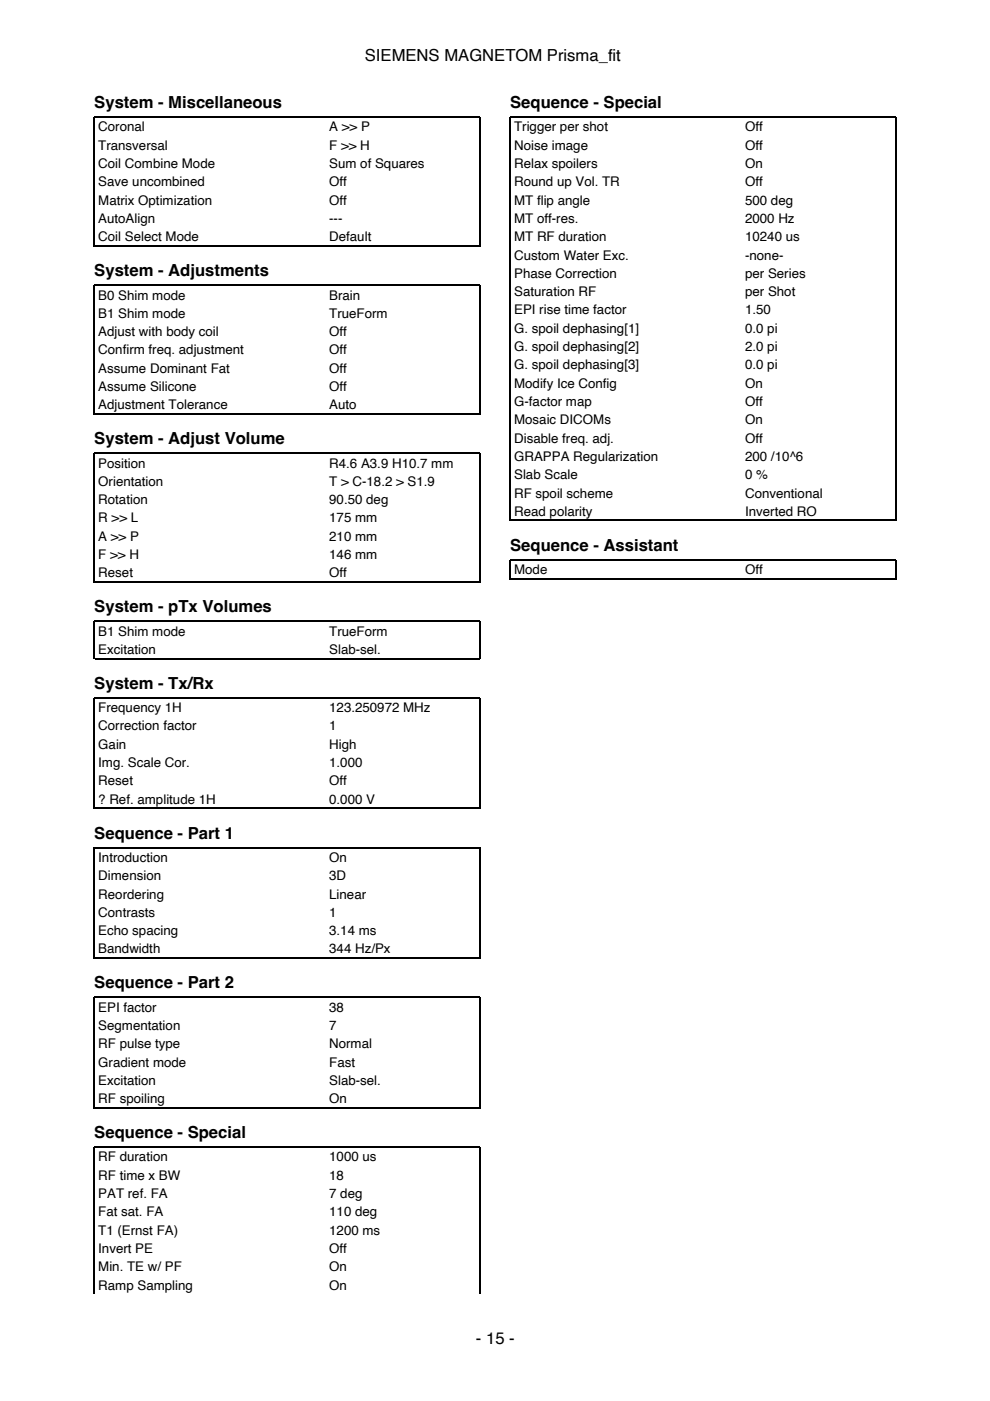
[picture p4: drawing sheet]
<svg xmlns="http://www.w3.org/2000/svg" width="210mm" height="297mm" viewBox="0 0 210 297" stroke-linecap="round" stroke-linejoin="round" font-family="sans-serif">
<defs><g id="words">
<g font-size="3.5">
<text x="77.4" y="12.9">SIEMENS MAGNETOM Prisma_fit</text>
<text x="20" y="22.9">System - Miscellaneous</text>
<text x="108.2" y="22.9">Sequence - Special</text>
<text x="20" y="58.6">System - Adjustments</text>
<text x="20" y="94.2">System - Adjust Volume</text>
<text x="108.2" y="116.8">Sequence - Assistant</text>
<text x="20" y="129.8">System - pTx Volumes</text>
<text x="20" y="146">System - Tx/Rx</text>
<text x="20" y="177.8">Sequence - Part 1</text>
<text x="20" y="209.5">Sequence - Part 2</text>
<text x="20" y="241.3">Sequence - Special</text>
<text x="100.9" y="284.9">- 15 -</text>
</g>
<g font-size="2.8">
<text x="20.8" y="27.9">Coronal</text>
<text x="69.8" y="27.9">A &gt;&gt; P</text>
<text x="109" y="27.9">Trigger per shot</text>
<text x="158" y="27.9">Off</text>
<text x="20.8" y="31.7">Transversal</text>
<text x="20.8" y="35.6">Coil Combine Mode</text>
<text x="69.8" y="31.7">F &gt;&gt; H</text>
<text x="69.8" y="35.6">Sum of Squares</text>
<text x="109" y="31.7">Noise image</text>
<text x="109" y="35.6">Relax spoilers</text>
<text x="158" y="31.7">Off</text>
<text x="158" y="35.6">On</text>
<text x="20.8" y="39.5">Save uncombined</text>
<text x="69.8" y="39.5">Off</text>
<text x="109" y="39.5">Round up Vol. TR</text>
<text x="158" y="39.5">Off</text>
<text x="20.8" y="43.4">Matrix Optimization</text>
<text x="20.8" y="47.3">AutoAlign</text>
<text x="69.8" y="43.4">Off</text>
<text x="69.8" y="47.3">---</text>
<text x="109" y="43.4">MT flip angle</text>
<text x="109" y="47.3">MT off-res.</text>
<text x="158" y="43.4">500 deg</text>
<text x="158" y="47.3">2000 Hz</text>
<text x="20.8" y="51.2">Coil Select Mode</text>
<text x="69.8" y="51.2">Default</text>
<text x="109" y="51.2">MT RF duration</text>
<text x="158" y="51.2">10240 us</text>
<text x="109" y="55">Custom Water Exc.</text>
<text x="109" y="58.9">Phase Correction</text>
<text x="158" y="55">-none-</text>
<text x="158" y="58.9">per Series</text>
<text x="20.8" y="63.5">B0 Shim mode</text>
<text x="69.8" y="63.5">Brain</text>
<text x="109" y="62.8">Saturation RF</text>
<text x="158" y="62.8">per Shot</text>
<text x="20.8" y="67.4">B1 Shim mode</text>
<text x="20.8" y="71.3">Adjust with body coil</text>
<text x="69.8" y="67.4">TrueForm</text>
<text x="69.8" y="71.3">Off</text>
<text x="109" y="66.7">EPI rise time factor</text>
<text x="109" y="70.6">G. spoil dephasing[1]</text>
<text x="158" y="66.7">1.50</text>
<text x="158" y="70.6">0.0 pi</text>
<text x="20.8" y="75.1">Confirm freq. adjustment</text>
<text x="69.8" y="75.1">Off</text>
<text x="109" y="74.4">G. spoil dephasing[2]</text>
<text x="158" y="74.4">2.0 pi</text>
<text x="20.8" y="79">Assume Dominant Fat</text>
<text x="20.8" y="82.9">Assume Silicone</text>
<text x="69.8" y="79">Off</text>
<text x="69.8" y="82.9">Off</text>
<text x="109" y="78.3">G. spoil dephasing[3]</text>
<text x="109" y="82.2">Modify Ice Config</text>
<text x="158" y="78.3">0.0 pi</text>
<text x="158" y="82.2">On</text>
<text x="20.8" y="86.8">Adjustment Tolerance</text>
<text x="69.8" y="86.8">Auto</text>
<text x="109" y="86.1">G-factor map</text>
<text x="109" y="90">Mosaic DICOMs</text>
<text x="158" y="86.1">Off</text>
<text x="158" y="90">On</text>
<text x="109" y="93.8">Disable freq. adj.</text>
<text x="158" y="93.8">Off</text>
<text x="20.8" y="99.1">Position</text>
<text x="69.8" y="99.1">R4.6 A3.9 H10.7 mm</text>
<text x="109" y="97.7">GRAPPA Regularization</text>
<text x="109" y="101.6">Slab Scale</text>
<text x="158" y="97.7">200 /10^6</text>
<text x="158" y="101.6">0 %</text>
<text x="20.8" y="103">Orientation</text>
<text x="20.8" y="106.9">Rotation</text>
<text x="69.8" y="103">T &gt; C-18.2 &gt; S1.9</text>
<text x="69.8" y="106.9">90.50 deg</text>
<text x="109" y="105.5">RF spoil scheme</text>
<text x="158" y="105.5">Conventional</text>
<text x="20.8" y="110.8">R &gt;&gt; L</text>
<text x="69.8" y="110.8">175 mm</text>
<text x="109" y="109.4">Read polarity</text>
<text x="158" y="109.4">Inverted RO</text>
<text x="20.8" y="114.7">A &gt;&gt; P</text>
<text x="20.8" y="118.5">F &gt;&gt; H</text>
<text x="69.8" y="114.7">210 mm</text>
<text x="69.8" y="118.5">146 mm</text>
<text x="20.8" y="122.4">Reset</text>
<text x="69.8" y="122.4">Off</text>
<text x="109" y="121.7">Mode</text>
<text x="158" y="121.7">Off</text>
<text x="20.8" y="134.8">B1 Shim mode</text>
<text x="69.8" y="134.8">TrueForm</text>
<text x="20.8" y="138.6">Excitation</text>
<text x="69.8" y="138.6">Slab-sel.</text>
<text x="20.8" y="151">Frequency 1H</text>
<text x="20.8" y="154.9">Correction factor</text>
<text x="69.8" y="151">123.250972 MHz</text>
<text x="69.8" y="154.9">1</text>
<text x="20.8" y="158.7">Gain</text>
<text x="69.8" y="158.7">High</text>
<text x="20.8" y="162.6">Img. Scale Cor.</text>
<text x="20.8" y="166.5">Reset</text>
<text x="69.8" y="162.6">1.000</text>
<text x="69.8" y="166.5">Off</text>
<text x="20.8" y="170.4">? Ref. amplitude 1H</text>
<text x="69.8" y="170.4">0.000 V</text>
<text x="20.8" y="182.7">Introduction</text>
<text x="69.8" y="182.7">On</text>
<text x="20.8" y="186.6">Dimension</text>
<text x="20.8" y="190.5">Reordering</text>
<text x="69.8" y="186.6">3D</text>
<text x="69.8" y="190.5">Linear</text>
<text x="20.8" y="194.4">Contrasts</text>
<text x="69.8" y="194.4">1</text>
<text x="20.8" y="198.3">Echo spacing</text>
<text x="20.8" y="202.1">Bandwidth</text>
<text x="69.8" y="198.3">3.14 ms</text>
<text x="69.8" y="202.1">344 Hz/Px</text>
<text x="20.8" y="214.5">EPI factor</text>
<text x="69.8" y="214.5">38</text>
<text x="20.8" y="218.4">Segmentation</text>
<text x="69.8" y="218.4">7</text>
<text x="20.8" y="222.2">RF pulse type</text>
<text x="20.8" y="226.1">Gradient mode</text>
<text x="69.8" y="222.2">Normal</text>
<text x="69.8" y="226.1">Fast</text>
<text x="20.8" y="230">Excitation</text>
<text x="20.8" y="233.9">RF spoiling</text>
<text x="69.8" y="230">Slab-sel.</text>
<text x="69.8" y="233.9">On</text>
<text x="20.8" y="246.2">RF duration</text>
<text x="20.8" y="250.1">RF time x BW</text>
<text x="69.8" y="246.2">1000 us</text>
<text x="69.8" y="250.1">18</text>
<text x="20.8" y="254">PAT ref. FA</text>
<text x="20.8" y="257.9">Fat sat. FA</text>
<text x="69.8" y="254">7 deg</text>
<text x="69.8" y="257.9">110 deg</text>
<text x="20.8" y="261.8">T1 (Ernst FA)</text>
<text x="69.8" y="261.8">1200 ms</text>
<text x="20.8" y="265.6">Invert PE</text>
<text x="20.8" y="269.5">Min. TE w/ PF</text>
<text x="69.8" y="265.6">Off</text>
<text x="69.8" y="269.5">On</text>
<text x="20.8" y="273.4">Ramp Sampling</text>
<text x="69.8" y="273.4">On</text>
</g>
</g></defs>
<g fill="none" stroke="#000" stroke-width=".26">
<path d="M20 52.3v-27.5h81.8v27.5M20.1 52.1h81.6M20 87.9v-27.4h81.8v27.4M20.1 87.8h81.6M108.2 110.5v-85.7h81.8v85.7M108.3 110.3h81.6M20 123.5v-27.4h81.8v27.4M20 139.8v-8.1h81.8v8.1M20.1 123.4h81.6M20.1 139.6h81.6M108.2 122.8v-4.1h81.8v4.1M108.3 122.7h81.6"/>
<path d="M20 171.5v-23.5h81.8v23.5M20.1 171.4h81.6M20 203.3v-23.6h81.8v23.6M20.1 203.1h81.6M20 235v-23.5h81.8v23.5M20.1 234.9h81.6M20 274.3v-31.1h81.8v31.1"/>
</g>
<use href="#words"/>
</svg>
